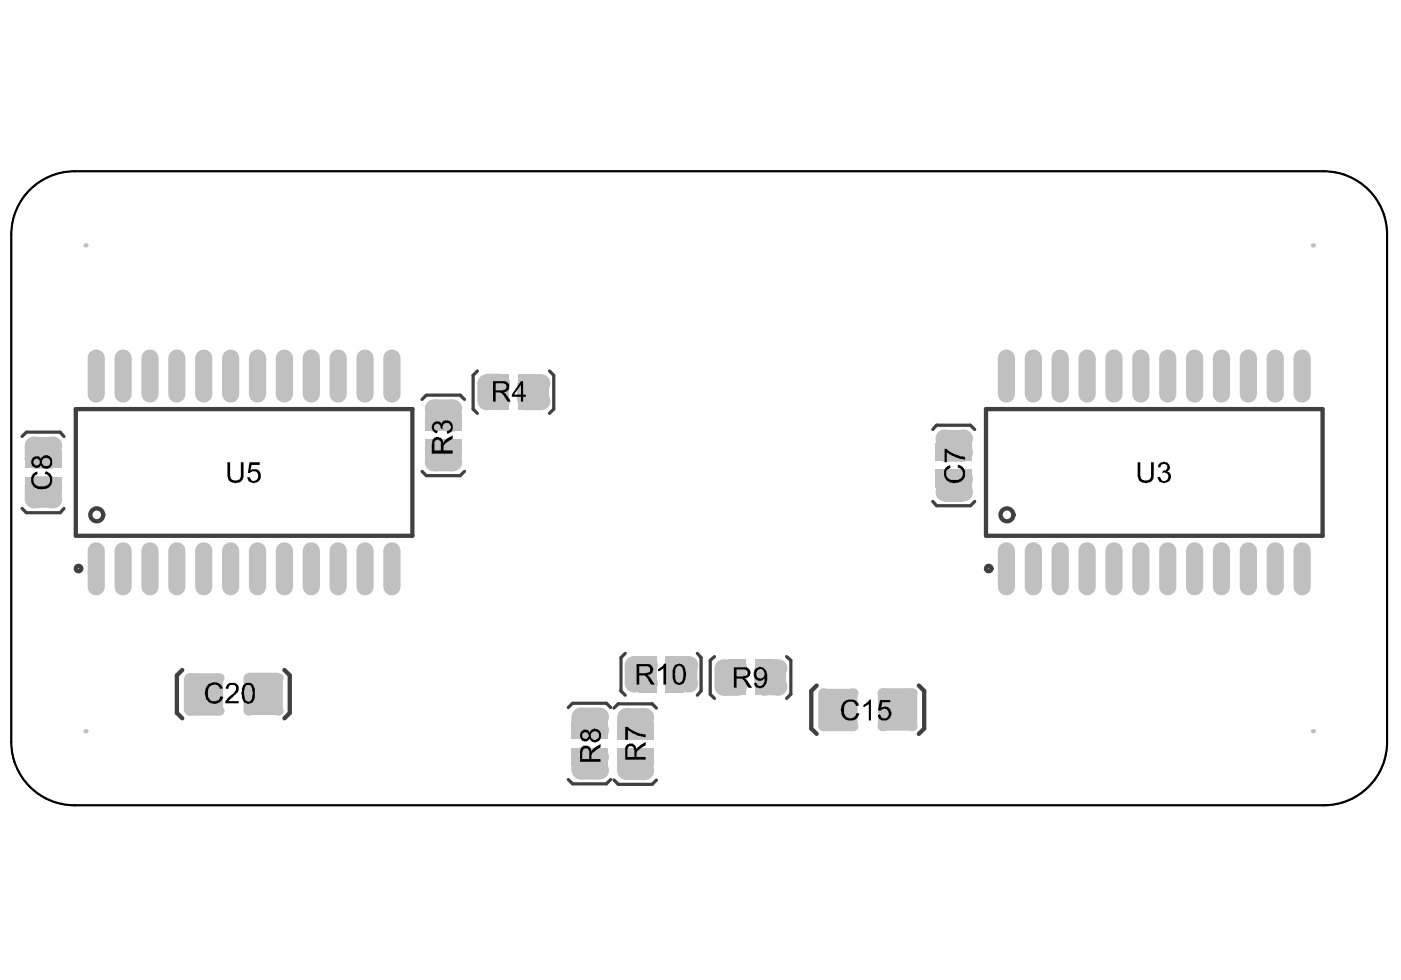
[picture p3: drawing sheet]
<svg xmlns="http://www.w3.org/2000/svg" width="289mm" height="202mm" viewBox="0 0 289 202" stroke-linecap="round" stroke-linejoin="round" font-family="sans-serif">
<g fill="#c0c0c0">
<path d="M155.7 136h3.6v7.4h-3.6z" fill-rule="evenodd"/>
<path d="M150.2 136h3.7v7.4h-3.7z" fill-rule="evenodd"/>
<path d="M137.2 135.3h3.7v7.6h-3.7z" fill-rule="evenodd"/>
<path d="M131.7 135.3h3.8v7.6h-3.8z" fill-rule="evenodd"/>
<path d="M5.2 92.9h7.4v3.7h-7.4z" fill-rule="evenodd"/>
<path d="M101.3 77.2h3.7v7.4h-3.7z" fill-rule="evenodd"/>
<path d="M106.8 77.2h3.6v7.4h-3.6z" fill-rule="evenodd"/>
<path d="M5.2 98.3h7.4v3.7h-7.4z" fill-rule="evenodd"/>
<path d="M192.9 91.5h7.4v3.6h-7.4z" fill-rule="evenodd"/>
<path d="M117.9 154.3h7.4v3.6h-7.4z" fill-rule="evenodd"/>
<path d="M127.3 154.4h7.4v3.6h-7.4z" fill-rule="evenodd"/>
<path d="M117.9 148.8h7.4v3.7h-7.4z" fill-rule="evenodd"/>
<path d="M127.3 148.9h7.4v3.7h-7.4z" fill-rule="evenodd"/>
<path d="M87.7 90.7h7.4v3.8h-7.4z" fill-rule="evenodd"/>
<path d="M87.7 85.3h7.4v3.6h-7.4z" fill-rule="evenodd"/>
<path d="M192.9 96.9h7.4v3.8h-7.4z" fill-rule="evenodd"/>
<path d="M155.6 137.9l1.8-1.9h2.9l1.8 1.9v3.6l-1.8 1.9h-2.9l-1.8-1.9z" fill-rule="evenodd"/>
<path d="M147.4 138l1.8-1.9h2.9l1.8 1.9v3.6l-1.8 1.9h-2.9l-1.8-1.9z" fill-rule="evenodd"/>
<path d="M137.2 137.2l1.8-1.9h2.9l1.9 1.9v3.8l-1.9 1.7h-2.9l-1.8-1.7z" fill-rule="evenodd"/>
<path d="M128.8 137.2l1.9-1.9h2.9l1.9 1.9v3.7l-1.9 1.8h-2.9l-1.9-1.8z" fill-rule="evenodd"/>
<path d="M5.1 100.1l1.9-1.9h3.8l1.7 1.9v2.8l-1.7 1.9h-3.8l-1.9-1.9z" fill-rule="evenodd"/>
<path d="M5.1 92l1.9-1.9h3.8l1.7 1.9v2.8l-1.7 1.9h-3.8l-1.9-1.9z" fill-rule="evenodd"/>
</g>
<g fill="#c0c0c0">
<circle cx="270.8" cy="50.6" r=".44"/>
<circle cx="17.6" cy="50.6" r=".44"/>
<circle cx="270.8" cy="150.8" r=".44"/>
<circle cx="17.6" cy="150.8" r=".44"/>
<circle cx="157.6" cy="137.9" r="1.88"/>
<circle cx="157.6" cy="141.6" r="1.88"/>
<circle cx="160.3" cy="141.6" r="1.88"/>
<circle cx="160.3" cy="137.9" r="1.88"/>
<circle cx="149.2" cy="137.9" r="1.88"/>
<circle cx="149.2" cy="141.6" r="1.88"/>
<circle cx="152" cy="141.6" r="1.88"/>
<circle cx="152" cy="137.9" r="1.88"/>
<circle cx="139" cy="137.2" r="1.88"/>
<circle cx="139" cy="141" r="1.88"/>
<circle cx="141.9" cy="141" r="1.88"/>
<circle cx="141.9" cy="137.2" r="1.88"/>
<circle cx="130.7" cy="137.2" r="1.88"/>
<circle cx="130.7" cy="141" r="1.88"/>
<circle cx="133.6" cy="141" r="1.88"/>
<circle cx="133.6" cy="137.2" r="1.88"/>
<circle cx="7" cy="103" r="1.88"/>
<circle cx="10.8" cy="103" r="1.88"/>
<circle cx="10.8" cy="100.2" r="1.88"/>
<circle cx="7" cy="100.2" r="1.88"/>
<circle cx="7" cy="94.7" r="1.88"/>
<circle cx="10.8" cy="94.7" r="1.88"/>
<circle cx="10.8" cy="91.9" r="1.88"/>
<circle cx="7" cy="91.9" r="1.88"/>
</g>
<g fill="none" stroke="#c0c0c0" stroke-width="3.5">
<path d="M19.8 73.9v7.4M25.4 73.9v7.4M36.5 73.9v7.4M42 73.9v7.4M53.1 73.9v7.4M64.2 73.9v7.4M69.7 73.9v7.4M80.8 73.9v7.4M213.1 73.9v7.4M229.7 73.9v7.4M240.8 73.9v7.4M246.4 73.9v7.4"/>
<path d="M257.4 73.9v7.4M19.8 113.6v7.4M25.4 113.6v7.4M36.5 113.6v7.4M42 113.6v7.4M53.1 113.6v7.4M64.2 113.6v7.4M69.7 113.6v7.4M80.8 113.6v7.4M213.1 113.6v7.4M229.7 113.6v7.4M240.8 113.6v7.4"/>
<path d="M246.4 113.6v7.4M257.4 113.6v7.4"/>
</g>
<g fill="#c0c0c0">
<path d="M117.9 156.1l1.8-1.8h3.8l1.8 1.8v2.8l-1.8 1.9h-3.8l-1.8-1.9z" fill-rule="evenodd"/>
<path d="M127.3 156.2l1.9-1.8h3.6l1.9 1.8v2.8l-1.9 1.9h-3.6l-1.9-1.9z" fill-rule="evenodd"/>
<path d="M89.5 90.7h3.7l1.9 1.9v2.7l-1.9 1.9h-3.7l-1.8-1.9v-2.7z" fill-rule="evenodd"/>
<path d="M89.5 82.4h3.7l1.9 1.9v2.9l-1.9 1.7h-3.7l-1.8-1.7v-2.9z" fill-rule="evenodd"/>
<path d="M194.8 97h3.8l1.9 1.9v2.8l-1.9 1.8h-3.8l-1.8-1.8v-2.8z" fill-rule="evenodd"/>
<path d="M193 90.5l1.8-1.8h3.8l1.9 1.8v2.9l-1.9 1.8h-3.8l-1.8-1.8z" fill-rule="evenodd"/>
<path d="M98.5 79l1.8-1.9h2.8l1.9 1.9v3.6l-1.9 1.9h-2.8l-1.8-1.9z" fill-rule="evenodd"/>
<path d="M106.7 79.1l1.8-1.9h2.8l1.9 1.9v3.6l-1.9 1.9h-2.8l-1.8-1.9z" fill-rule="evenodd"/>
<path d="M50.2 139.7l1-.9h6.1l1 .9v6.8l-1 1h-6.1l-1-1z" fill-rule="evenodd"/>
</g>
<g fill="#c0c0c0">
<circle cx="123.5" cy="156.1" r="1.88"/>
<circle cx="119.7" cy="156.1" r="1.88"/>
<circle cx="119.7" cy="158.9" r="1.88"/>
<circle cx="123.5" cy="158.9" r="1.88"/>
<circle cx="132.8" cy="156.2" r="1.88"/>
<circle cx="129.2" cy="156.2" r="1.88"/>
<circle cx="129.2" cy="159" r="1.88"/>
<circle cx="132.8" cy="159" r="1.88"/>
<circle cx="93.2" cy="92.6" r="1.88"/>
<circle cx="89.5" cy="92.6" r="1.88"/>
<circle cx="89.5" cy="95.3" r="1.88"/>
<circle cx="93.2" cy="95.3" r="1.88"/>
<circle cx="93.2" cy="84.3" r="1.88"/>
<circle cx="89.5" cy="84.3" r="1.88"/>
<circle cx="89.5" cy="87.2" r="1.88"/>
<circle cx="93.2" cy="87.2" r="1.88"/>
<circle cx="194.8" cy="101.5" r="1.88"/>
<circle cx="198.6" cy="101.5" r="1.88"/>
<circle cx="198.6" cy="98.8" r="1.88"/>
<circle cx="194.8" cy="98.8" r="1.88"/>
<circle cx="194.8" cy="93.4" r="1.88"/>
<circle cx="198.6" cy="93.4" r="1.88"/>
<circle cx="198.6" cy="90.5" r="1.88"/>
<circle cx="194.8" cy="90.5" r="1.88"/>
<circle cx="103.1" cy="82.7" r="1.88"/>
<circle cx="103.1" cy="79.1" r="1.88"/>
<circle cx="100.3" cy="79.1" r="1.88"/>
<circle cx="100.3" cy="82.7" r="1.88"/>
<circle cx="111.4" cy="82.7" r="1.88"/>
<circle cx="111.4" cy="79.1" r="1.88"/>
<circle cx="108.7" cy="79.1" r="1.88"/>
<circle cx="108.7" cy="82.7" r="1.88"/>
<circle cx="57.3" cy="146.6" r="1"/>
<circle cx="57.3" cy="139.9" r="1"/>
<circle cx="51.2" cy="139.9" r="1"/>
<circle cx="51.2" cy="146.6" r="1"/>
</g>
<g fill="none" stroke="#c0c0c0" stroke-width="3.5">
<path d="M207.6 73.9v7.4M218.6 73.9v7.4M224.2 73.9v7.4M235.3 73.9v7.4M251.9 73.9v7.4M263 73.9v7.4M268.5 73.9v7.4M207.6 113.6v7.4M218.6 113.6v7.4M224.2 113.6v7.4M235.3 113.6v7.4M251.9 113.6v7.4"/>
<path d="M263 113.6v7.4M268.5 113.6v7.4"/>
</g>
<g fill="#c0c0c0">
<path d="M169.6 142.1h6.2l1 1v6.7l-1 1h-6.2l-.8-1v-6.7z" fill-rule="evenodd"/>
<path d="M117.9 147.8l1.8-1.8h3.8l1.8 1.8v2.8l-1.8 1.9h-3.8l-1.8-1.9z" fill-rule="evenodd"/>
<path d="M127.3 147.9l1.9-1.8h3.6l1.9 1.8v2.8l-1.9 1.9h-3.6l-1.9-1.9z" fill-rule="evenodd"/>
</g>
<g fill="#c0c0c0">
<circle cx="175.8" cy="149.8" r="1"/>
<circle cx="175.8" cy="143" r="1"/>
<circle cx="169.7" cy="143" r="1"/>
<circle cx="169.7" cy="149.8" r="1"/>
<circle cx="123.5" cy="147.8" r="1.88"/>
<circle cx="119.7" cy="147.8" r="1.88"/>
<circle cx="119.7" cy="150.6" r="1.88"/>
<circle cx="123.5" cy="150.6" r="1.88"/>
<circle cx="132.8" cy="147.9" r="1.88"/>
<circle cx="129.2" cy="147.9" r="1.88"/>
<circle cx="129.2" cy="150.7" r="1.88"/>
<circle cx="132.8" cy="150.7" r="1.88"/>
</g>
<path d="M30.9 73.9v7.4M47.6 73.9v7.4M58.7 73.9v7.4M75.3 73.9v7.4M30.9 113.6v7.4M47.6 113.6v7.4M58.7 113.6v7.4M75.3 113.6v7.4" fill="none" stroke="#c0c0c0" stroke-width="3.5"/>
<g fill="#c0c0c0">
<path d="M37.9 139.9l1-1h6.1l1 1v6.7l-1 1h-6.1l-1-1z" fill-rule="evenodd"/>
<path d="M181.9 142h6.3l1 1v6.7l-1 1h-6.3l-.8-1v-6.7z" fill-rule="evenodd"/>
</g>
<g fill="#c0c0c0">
<circle cx="45.1" cy="146.6" r="1"/>
<circle cx="45.1" cy="139.9" r="1"/>
<circle cx="39" cy="139.9" r="1"/>
<circle cx="39" cy="146.6" r="1"/>
<circle cx="188" cy="149.8" r="1"/>
<circle cx="188" cy="143" r="1"/>
<circle cx="181.9" cy="143" r="1"/>
<circle cx="181.9" cy="149.8" r="1"/>
</g>
<path d="M6.1 39.1a13.7 13.7 0 0 1 9.3-3.8h257.6a12.2 12.2 0 0 1 7.7 2.5 12.6 12.6 0 0 1 5.4 10.6v104.6a12.9 12.9 0 0 1-13.1 13.1h-257.6a12.9 12.9 0 0 1-13.1-13.1v-104.6a12.1 12.1 0 0 1 2.5-7.8z" fill="none" stroke="#000" stroke-width=".21"/>
<path d="M5.7 39.6a13.1 13.1 0 0 1 9.7-4.3h257.6a13.1 13.1 0 0 1 13.1 13.1v104.6a13.1 13.1 0 0 1-13.1 13.1h-257.6a13.1 13.1 0 0 1-13.1-13.1v-104.6a13 13 0 0 1 3.4-8.8z" fill="none" stroke="#000" stroke-width=".44"/>
<g fill="#000">
<path d="M6.7 97.9l1-.7 .1 .6a1.32 1.32 0 0 0-.9 1.6 1.32 1.32 0 0 0 1.5 .9 1.49 1.49 0 0 0 1.9-1.7l-.5-.7-.6-.1 .3-.6a1.89 1.89 0 0 1 1.3 1.8 1.89 1.89 0 0 1-1.3 1.8l-.1 .1a2.63 2.63 0 0 1-2.7-.9 2.55 2.55 0 0 1 0-2.1zM46.9 95.3h.6v2.6a1.09 1.09 0 0 0 1.4 1.2l.1-.1a.79 .79 0 0 0 .7-1v-2.7h.5v2.5a1.57 1.57 0 0 1-1.6 1.9l-.3-.1a1.35 1.35 0 0 1-1.4-1.6zM51.4 95.3h2.2v.6h-1.7l-.2 1.1a1.26 1.26 0 0 1 2 .4 1.49 1.49 0 0 1-.6 2 1.49 1.49 0 0 1-2-.4l-.1-.6h.6a.85 .85 0 0 0 1 .8 .85 .85 0 0 0 .6-1.1 .94 .94 0 0 0-1.4-.8l-.2 .3h-.5zM89.3 87.4a1.11 1.11 0 0 1 1.7 0v.1v-.1a1.22 1.22 0 0 1 2-.4v.2a1.5 1.5 0 0 1 .2 1.5l-.2 .4-.6 .4-.3-.6a.85 .85 0 0 0 .8-.8 .85 .85 0 0 0-.7-.9 .85 .85 0 0 0-1 .7l.2 .6-.5-.1-.1-.3a.63 .63 0 0 0-.4-.7 .63 .63 0 0 0-.8 .4 .69 .69 0 0 0 .1 .9l.6 .2-.2 .5a1.22 1.22 0 0 1-1-1.7zM194.8 92.6h.4l.7 .6 .9 .5 1.2 .4 1 .1v.6h-.3v-.1a5 5 0 0 1-3-1.1l-.5-.4v2.1h-.4zM194.9 96.6l.5-.5 .5-.2 .1 .7a1.24 1.24 0 0 0-.9 1 1.24 1.24 0 0 0 .7 1.3 3.5 3.5 0 0 0 2.4-.2 1.34 1.34 0 0 0-.7-2.2l.1-.6a1.83 1.83 0 0 1 1.5 1.7 1.83 1.83 0 0 1-1.3 1.8 2.43 2.43 0 0 1-2.4-.2 2.37 2.37 0 0 1-.7-2zM234.6 95.3h.6v2.6a1.09 1.09 0 0 0 1.4 1.2l.1-.1a.79 .79 0 0 0 .7-1v-2.7h.5v2.5a1.57 1.57 0 0 1-1.6 1.9l-.2-.1a1.35 1.35 0 0 1-1.5-1.6zM238.9 95.8a1.38 1.38 0 0 1 2.3 0l.1 .4a1.03 1.03 0 0 1-.6 1l.1 .1a1.05 1.05 0 0 1 .6 1.6 1.43 1.43 0 0 1-1.5 .8 1.43 1.43 0 0 1-1.2-1.1l.6-.3a.84 .84 0 0 0 .7 .9 .84 .84 0 0 0 .9-.7 .84 .84 0 0 0-.5-.9l-.1-.2-.6 .2 .1-.5 .2-.1a.67 .67 0 0 0 .7-.8 .67 .67 0 0 0-1-.4l-.3 .2-.1 .5-.6-.2zM42.9 141.2a2.04 2.04 0 0 1 2.9 .3l.2 .5-.5 .1-.2-.1a1.23 1.23 0 0 0-1.8-.5 1.78 1.78 0 0 0-.6 2 1.32 1.32 0 0 0 1 1.1 1.32 1.32 0 0 0 1.3-.4l.3-.6 .5 .1a1.95 1.95 0 0 1-2.1 1.5l-.2-.1a2.02 2.02 0 0 1-1.5-2.1l.2-.8zM46.9 141.1a2.06 2.06 0 0 1 1.9 0 1.28 1.28 0 0 1-.2 2.1l-1.5 1.4h2.1v.5h-2.7v-.1a4.2 4.2 0 0 1 1.8-2.1v-.2a.86 .86 0 0 0-.1-1.4l-.3-.1v.1a.61 .61 0 0 0-.8 .7v.1h-.5v-.4zM128.9 149.9h.6l.4 .5 .7 .3a4.4 4.4 0 0 0 2.6 .8v.5l-.6-.1a7.1 7.1 0 0 1-3.1-1.3v2h-.6zM135.7 138l.7-.4 .6-.7h.4v4.3h-.6v-3.3l-1.1 .6z"/>
<path d="M173.9 145a1.94 1.94 0 0 1 3.2 .3l.1 .2-.7 .1a1.25 1.25 0 0 0-1.1-.9 1.25 1.25 0 0 0-1.2 .7 3.5 3.5 0 0 0 .2 2.4 1.35 1.35 0 0 0 2.2-.7l.6 .1a1.84 1.84 0 0 1-2.7 1.3l-.1-.1a2.17 2.17 0 0 1-1-2l.1-.8zM178.1 145.4l.9-.6 .3-.5h.3v4.3h-.4v-3.3l-.9 .5h-.2zM181.5 144.4h2.1v.4h-1.7l-.2 1.3a1.3 1.3 0 0 1 1.4-.2 1.3 1.3 0 0 1 .7 1.2 1.48 1.48 0 0 1-.8 1.4 1.48 1.48 0 0 1-1.6-.2l-.5-.8 .6-.1a.92 .92 0 0 0 1.3 .7 .92 .92 0 0 0 .4-1.4 .81 .81 0 0 0-1.4-.3l-.2 .2-.5-.1z"/>
<path d="M6.8 94.3l.6-.2a.73 .73 0 0 1 1 .6 1.02 1.02 0 0 1 .8-.8 1.42 1.42 0 0 1 1.6 1.1 1.42 1.42 0 0 1-1 1.7h-.4a.97 .97 0 0 1-1-.8 .57 .57 0 0 1-.6 .6l-.1 .1a1.33 1.33 0 0 1-1.2-.9 1.33 1.33 0 0 1 .3-1.4zM7 94.9a.7 .7 0 0 0 .5 1.1 .7 .7 0 0 0 .7-1l-.1-.1a.6 .6 0 0 0-1-.1zM8.9 94.7a.87 .87 0 0 0 .1 1.3 .87 .87 0 0 0 1.3-.4 .89 .89 0 0 0-1.1-1.1z"/>
<path d="M89.3 90.6a1.17 1.17 0 0 1 1.3-.4 1.17 1.17 0 0 1 .8 1.2l.7-.9 1.3-.7v.7l-1 .6a1.43 1.43 0 0 0-.9 1.3v.5h1.9v.7h-4.4v-2zM89.7 90.9l-.1 2h1.3v-1.1a.77 .77 0 0 0-.2-.9 .77 .77 0 0 0-1 0z"/>
<path d="M101.7 78.6h1.9a1.18 1.18 0 0 1 1.4 1 1.18 1.18 0 0 1-1.1 1.4l.5 .4 .9 1.4h-.6l-.8-1.3-.8-.5h-.9v1.8h-.5zM102.2 79.1v1.4h1.6v-.1a.68 .68 0 0 0 .6-.8 .68 .68 0 0 0-.8-.5z"/>
<path d="M107.4 78.6h.5v2.8h.5v.4h-.5v1h-.5v-1h-1.8v-.4zM107.4 79.4l-1.4 2h1.4z"/>
<path d="M139.3 137.1a1.42 1.42 0 0 1 2.1 1.3 2.8 2.8 0 0 1-.6 2.7 1.28 1.28 0 0 1-2-1l-.1-.4a2.91 2.91 0 0 1 .6-2.5zM139.4 137.8l-.1 1a1.84 1.84 0 0 0 .6 2.1h.2a.55 .55 0 0 0 .6-.6 3.2 3.2 0 0 0 .1-2.1 .77 .77 0 0 0-.5-.8 .77 .77 0 0 0-.9 .4z"/>
<path d="M50.1 141.4a1.35 1.35 0 0 1 1.6-.5 1.35 1.35 0 0 1 .9 1.5v.2a2.67 2.67 0 0 1-.6 2.4 1.39 1.39 0 0 1-1.5-.1 1.39 1.39 0 0 1-.6-1.3l-.1-.9zM50.7 141.4v.1a3.5 3.5 0 0 0 0 3 .82 .82 0 0 0 .9 .1 .82 .82 0 0 0 .4-.9 2.58 2.58 0 0 0-.2-2.1l-.2-.3h-.4v-.1z"/>
<path d="M119.7 151a1.04 1.04 0 0 1 1.8-.1l.1 .3a1.14 1.14 0 0 1 1.9-.6 1.38 1.38 0 0 1 .3 1.9 1.38 1.38 0 0 1-1.9 .3l-.3-.5v.1a1.09 1.09 0 0 1-1.3 .4 1.09 1.09 0 0 1-.7-1.2zM120.1 151.4a.71 .71 0 0 0 .7 1 .71 .71 0 0 0 .5-1.1h-.1a.7 .7 0 0 0-1.1 .1zM121.8 151.7a.9 .9 0 0 0 1.8 0 .9 .9 0 0 0-1.8 0z"/>
<path d="M119.9 154.1a1.2 1.2 0 0 1 1.3-.3 1.2 1.2 0 0 1 .8 1.2l.4-.6 1.4-.9v.6l-1.2 .9a1.07 1.07 0 0 0-.6 .9v.7h1.8v.5h-4.2v-2.3zM120.2 154.7l-.1 1.9h1.4v-1.3a.74 .74 0 0 0-.3-.8 .74 .74 0 0 0-.8 0z"/>
<path d="M131.3 137h1.9a1.15 1.15 0 0 1 1.5 .8 1.15 1.15 0 0 1-1.1 1.4l-.1 .1 .7 .4 .8 1.5h-.7l-1-1.6a.6 .6 0 0 0-.8-.3h-.7v1.9h-.5zM131.8 137.4v1.5l1.6-.1a.61 .61 0 0 0 .7-.4 .61 .61 0 0 0-.3-.8l-.2-.2z"/>
<path d="M129.2 153.7a1.15 1.15 0 0 1 1.1-.3 1.15 1.15 0 0 1 .9 .9l.1 .3v-.2l.3-.4 1.6-1v.7l-1.6 1-.3 .6v.8h1.9v.6h-4.3v-2.6zM129.5 154.1l-.1 2h1.4v-1.4a.74 .74 0 0 0-.4-.7 .74 .74 0 0 0-.8 .1z"/>
<path d="M151.3 137.6h1.9a1.15 1.15 0 0 1 1.6 .9 1.15 1.15 0 0 1-1.1 1.4l-.1 .1 .6 .4 .9 1.5h-.8l-1-1.6a.6 .6 0 0 0-.7-.3h-.7v1.9h-.6zM151.9 138.1v1.4l1.5-.1a.61 .61 0 0 0 .7-.4 .61 .61 0 0 0-.2-.7l-.2-.2z"/>
<path d="M155.7 138.1a1.47 1.47 0 0 1 1.6-.4 1.47 1.47 0 0 1 .9 1.5 2.69 2.69 0 0 1-.8 2.5h-.1a1.23 1.23 0 0 1-1.5-.1l-.2-.7h.4a.78 .78 0 0 0 .8 .6 .78 .78 0 0 0 .8-.8l.1-.8a1.23 1.23 0 0 1-1.6 .4 1.23 1.23 0 0 1-.7-1.4zM156.2 138.2a1.06 1.06 0 0 0 .6 1.8 1 1 0 0 0 .9-1.1 1 1 0 0 0-1-.9z"/>
</g>
<g fill="none" stroke="#404040" stroke-width=".67">
<path d="M98.5 76.5l-.9 .9v7l.9 .9M113.3 76.5l.9 .9v7l-.9 .9M4.5 90l.9-.9h7l.8 .9M87 97.2l.9 .9h7l.9-.9M87 82.4l.9-.9h7l.9 .9M192.4 88.6l.7-.9h7l.9 .9M4.5 104.9l.9 .9h7l.8-.9M192.4 103.4l.7 .9h7l.9-.9M128.9 134.8l-.8 .9v6.8l.8 .9M143.8 134.8l.8 .9v6.8l-.8 .9M147.4 135.4l-.9 .8v7l.9 .9M162.2 135.4l.9 .8v7l-.9 .9"/>
<path d="M117.2 146l.9-.9h7l.9 .9M126.6 146.1l.9-.9h7l.9 .9M117.2 160.8l.9 .9h7l.9-.9M126.6 160.9l.9 .9h7l.9-.9"/>
</g>
<g fill="none" stroke="#404040" stroke-width=".89">
<path d="M15.6 84.4h69.4v26.1h-69.4zM203.3 84.4h69.5v26.1h-69.5zM37.6 138.2l-1.1 1.1v7.8l1.1 1.1M58.7 138.2l1.1 1.1v7.8l-1.1 1.1M168.4 141.4l-1.1 1.1v7.8l1.1 1.1M189.5 141.4l1.1 1.1v7.8l-1.1 1.1"/>
<circle cx="16.2" cy="117.3" r=".55"/>
<circle cx="20" cy="106.2" r="1.33"/>
<circle cx="203.9" cy="117.3" r=".55"/>
<circle cx="207.7" cy="106.2" r="1.33"/>
</g>
</svg>
